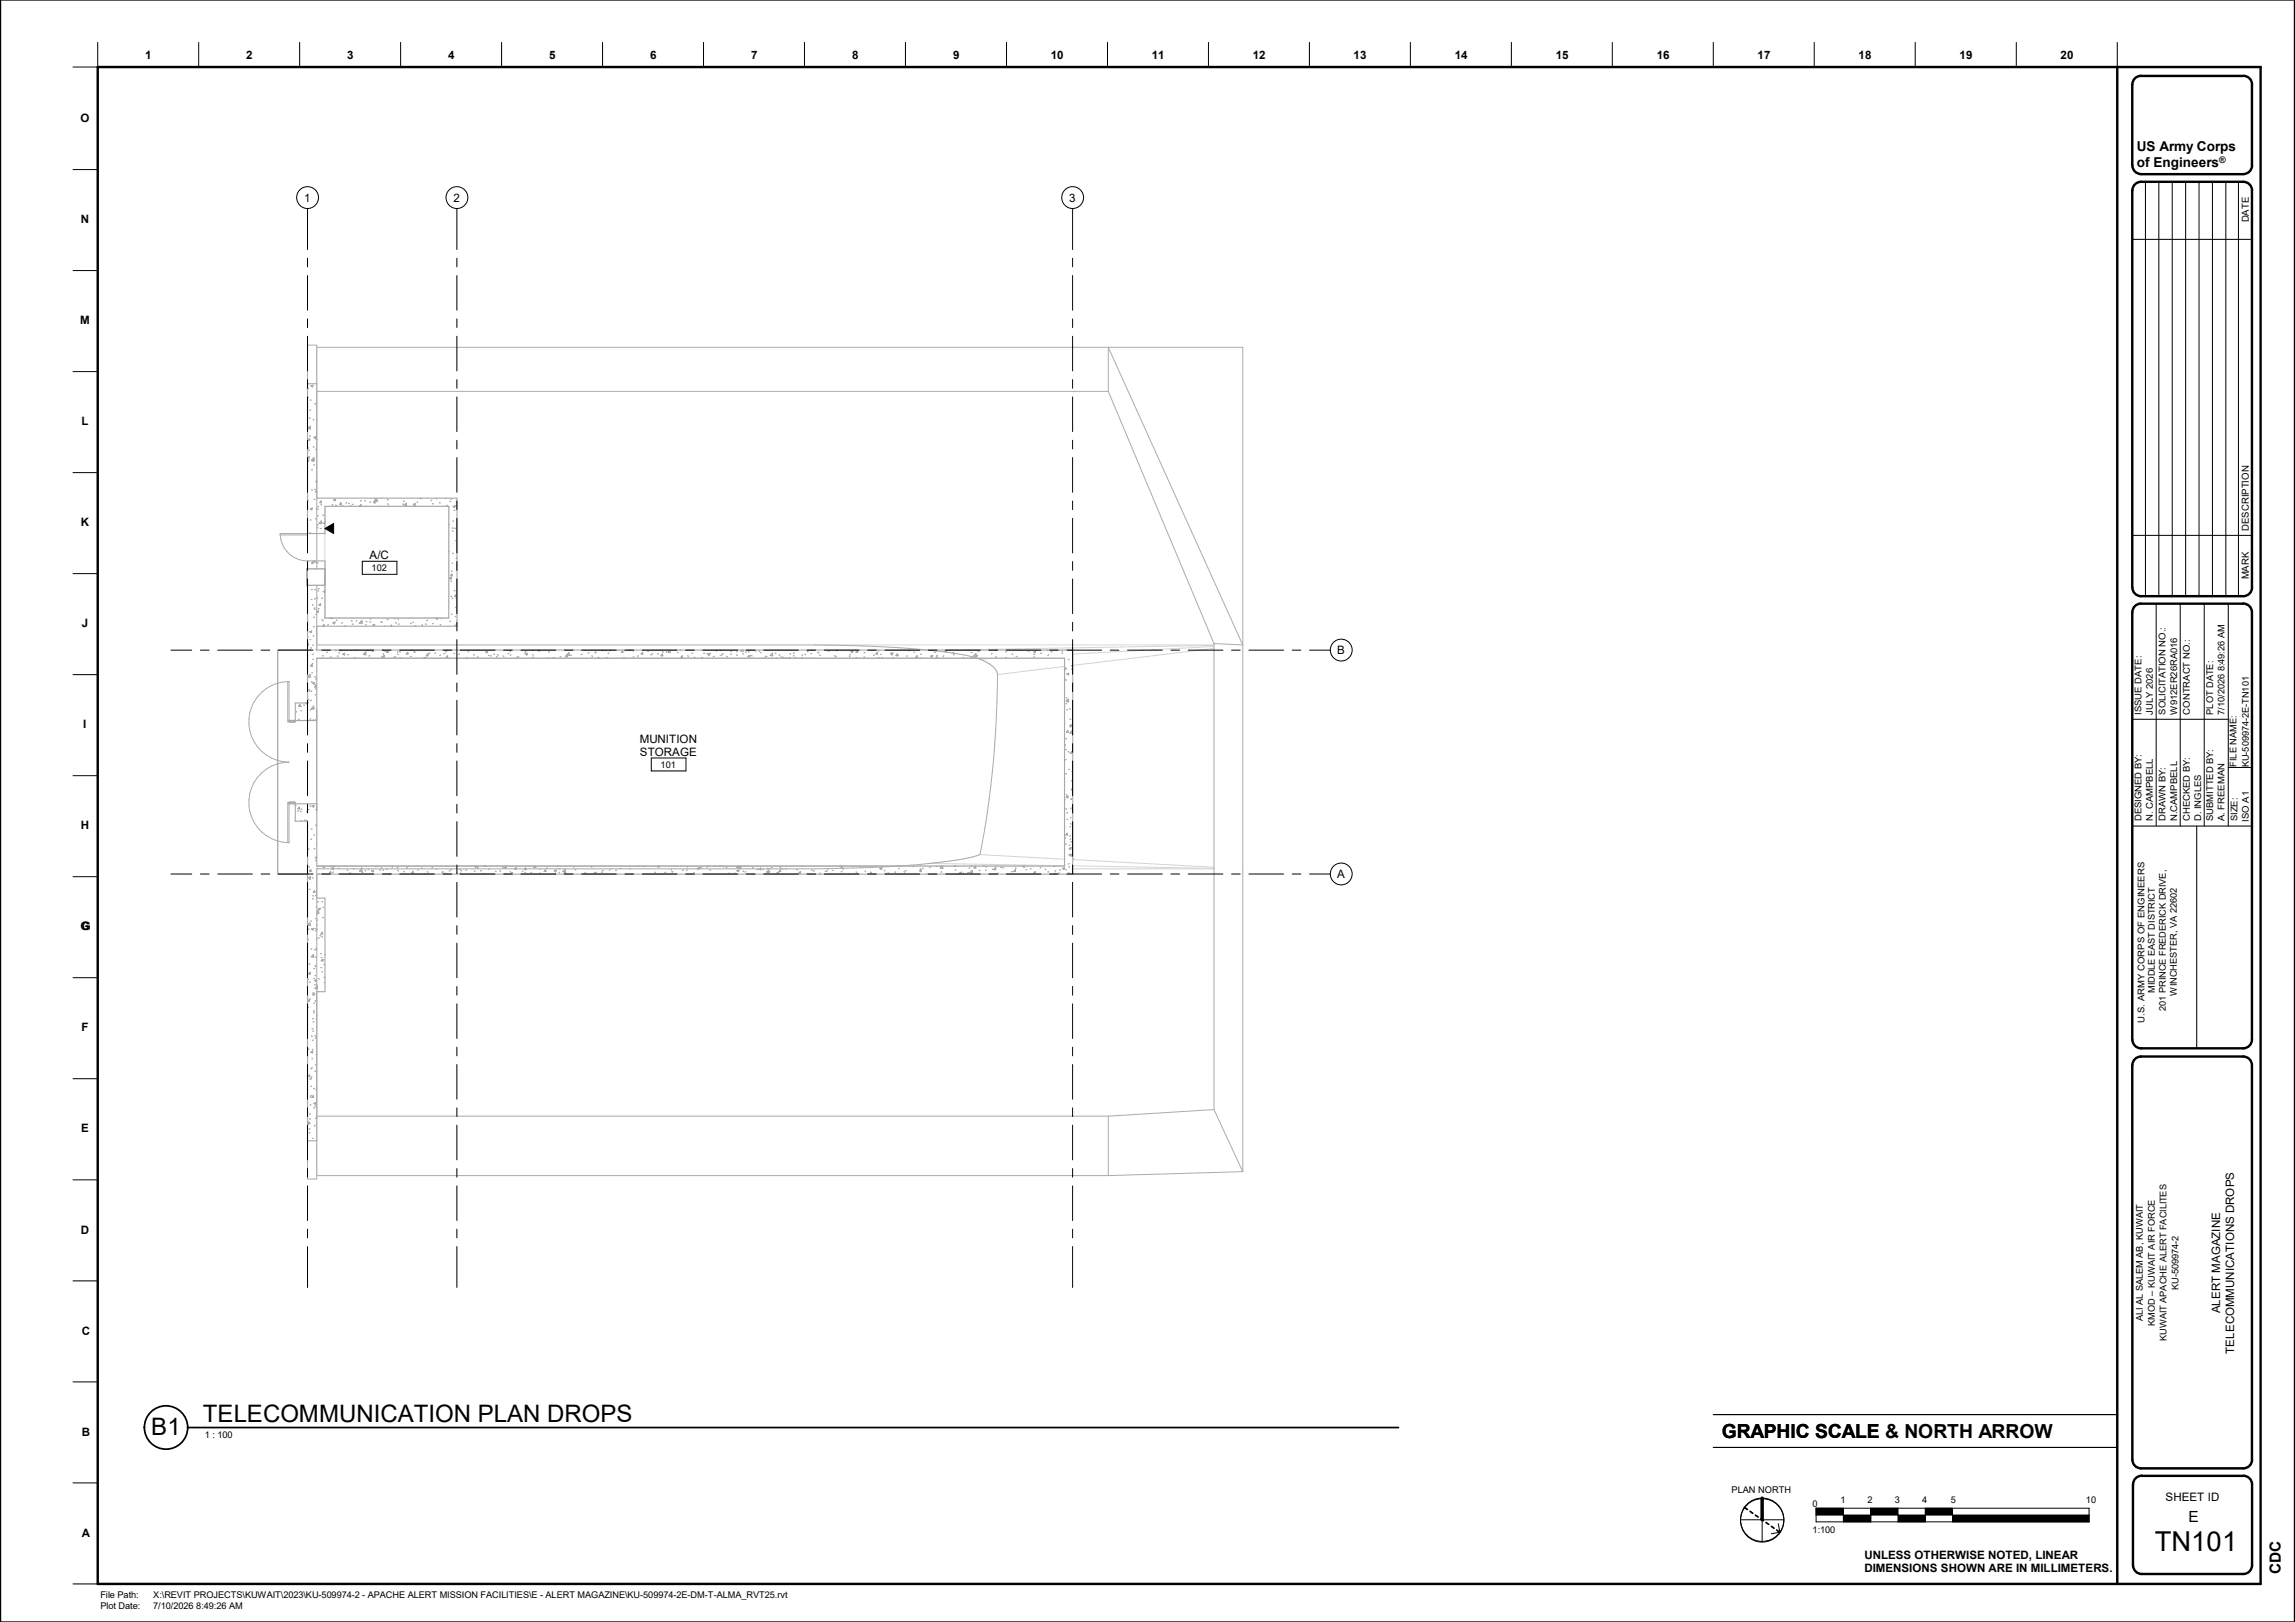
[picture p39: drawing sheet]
<svg xmlns="http://www.w3.org/2000/svg" width="841mm" height="594mm" viewBox="0 0 841 594" stroke-linecap="round" stroke-linejoin="round" font-family="sans-serif">
<defs><g id="words">
<text font-size="10.1" x="789.6" y="567.9">TN101</text>
<g font-size="8.8">
<text x="74.4" y="521">TELECOMMUNICATION PLAN DROPS</text>
<text x="55.5" y="525.7">B1</text>
</g>
<g font-size="7.1">
<text x="630.9" y="526.7">GRAPHIC SCALE</text>
<text x="630.9" y="526.7">GRAPHIC SCALE &amp; NORTH ARROW</text>
</g>
<g font-size="5.6">
<text x="802" y="557.4">E</text>
<text x="835.9" y="576.7" transform="rotate(-90 835.9 576.7)">CDC</text>
</g>
<g font-size="5">
<text x="783.1" y="55.5">US Army Corps</text>
<text x="783.1" y="61.3">of Engineers</text>
</g>
<g font-size="4.3">
<text x="111.5" y="73.9">1</text>
<text x="166.2" y="73.9">2</text>
<text x="391.8" y="73.9">3</text>
<text x="135.5" y="204.8">A/C</text>
<text x="490" y="239.6">B</text>
<text x="490" y="321.6">A</text>
<text x="813.6" y="481.1" transform="rotate(-90 813.6 481.1)">ALERT MAGAZINE</text>
<text x="818.7" y="495.8" transform="rotate(-90 818.7 495.8)">TELECOMMUNICATIONS DROPS</text>
<text x="793.6" y="549.7">SHEET ID</text>
</g>
<g font-size="4.2">
<text x="53.2" y="21.6">1</text>
<text x="90.2" y="21.6">2</text>
<text x="127.2" y="21.6">3</text>
<text x="164.2" y="21.6">4</text>
<text x="201.2" y="21.6">5</text>
<text x="238.2" y="21.6">6</text>
<text x="275.2" y="21.6">7</text>
<text x="312.2" y="21.6">8</text>
<text x="349.2" y="21.6">9</text>
<text x="385.1" y="21.6">10</text>
<text x="422.1" y="21.6">11</text>
<text x="459.1" y="21.6">12</text>
<text x="496.1" y="21.6">13</text>
<text x="533.1" y="21.6">14</text>
<text x="570.1" y="21.6">15</text>
<text x="607.1" y="21.6">16</text>
<text x="644.1" y="21.6">17</text>
<text x="681.1" y="21.6">18</text>
<text x="718.1" y="21.6">19</text>
<text x="755.1" y="21.6">20</text>
<text x="29.5" y="44.7">O</text>
<text x="29.6" y="81.7">N</text>
<text x="29.4" y="118.7">M</text>
<text x="29.9" y="155.7">L</text>
<text x="29.6" y="192.7">K</text>
<text x="29.9" y="229.7">J</text>
<text x="30.5" y="266.7">I</text>
<text x="234.4" y="272">MUNITION</text>
<text x="234.5" y="276.8">STORAGE</text>
<text x="29.6" y="303.7">H</text>
<text x="29.5" y="340.7">G</text>
<text x="29.9" y="340.8">G</text>
<text x="29.9" y="377.7">F</text>
<text x="29.7" y="414.8">E</text>
<text x="29.6" y="451.8">D</text>
<text x="29.9" y="489">C</text>
<text x="29.9" y="525.9">B</text>
<text x="29.9" y="562.9">A</text>
<text x="683.2" y="570.8">UNLESS OTHERWISE NOTED, LINEAR</text>
<text x="683.2" y="575.8">DIMENSIONS SHOWN ARE IN MILLIMETERS.</text>
</g>
<g font-size="3.5">
<text x="824.1" y="81.4" transform="rotate(-90 824.1 81.4)">DATE</text>
<text x="824.1" y="194.4" transform="rotate(-90 824.1 194.4)">DESCRIPTION</text>
<text x="824.1" y="212.2" transform="rotate(-90 824.1 212.2)">MARK</text>
</g>
<g font-size="3.4">
<text x="136.2" y="209.1">102</text>
<text x="784.8" y="261.7" transform="rotate(-90 784.8 261.7)">ISSUE DATE:</text>
<text x="788.9" y="261.7" transform="rotate(-90 788.9 261.7)">JULY 2026</text>
<text x="793.6" y="261.7" transform="rotate(-90 793.6 261.7)">SOLICITATION NO.:</text>
<text x="797.8" y="261.7" transform="rotate(-90 797.8 261.7)">W912ER26RA016</text>
<text x="802.4" y="261.7" transform="rotate(-90 802.4 261.7)">CONTRACT NO.:</text>
<text x="811.1" y="261.7" transform="rotate(-90 811.1 261.7)">PLOT DATE:</text>
<text x="815.2" y="261.7" transform="rotate(-90 815.2 261.7)">7/10/2026 8:49:26 AM</text>
<text x="242.1" y="281.1">101</text>
<text x="819.6" y="280.8" transform="rotate(-90 819.6 280.8)">FILE NAME:</text>
<text x="824.1" y="281.1" transform="rotate(-90 824.1 281.1)">KU-509974-2E-TN101</text>
<text x="784.8" y="300.8" transform="rotate(-90 784.8 300.8)">DESIGNED BY:</text>
<text x="788.9" y="300.8" transform="rotate(-90 788.9 300.8)">N. CAMPBELL</text>
<text x="793.6" y="300.8" transform="rotate(-90 793.6 300.8)">DRAWN BY:</text>
<text x="797.8" y="300.8" transform="rotate(-90 797.8 300.8)">N.CAMPBELL</text>
<text x="802.4" y="300.8" transform="rotate(-90 802.4 300.8)">CHECKED BY:</text>
<text x="806.6" y="300.8" transform="rotate(-90 806.6 300.8)">D. INGLES</text>
<text x="811.1" y="300.8" transform="rotate(-90 811.1 300.8)">SUBMITTED BY:</text>
<text x="815.2" y="300.8" transform="rotate(-90 815.2 300.8)">A. FREEMAN</text>
<text x="820" y="300.8" transform="rotate(-90 820 300.8)">SIZE:</text>
<text x="824.1" y="300.9" transform="rotate(-90 824.1 300.9)">ISO A1</text>
<text x="789.7" y="363.8" transform="rotate(-90 789.7 363.8)">MIDDLE EAST DISTRICT</text>
<text x="797.7" y="364.6" transform="rotate(-90 797.7 364.6)">WINCHESTER, VA 22602</text>
<text x="793.7" y="370.2" transform="rotate(-90 793.7 370.2)">201 PRINCE FREDERICK DRIVE,</text>
<text x="785.8" y="374.5" transform="rotate(-90 785.8 374.5)">U.S. ARMY CORPS OF ENGINEERS</text>
<text x="798.3" y="472.5" transform="rotate(-90 798.3 472.5)">KU-509974-2</text>
<text x="785.2" y="483.9" transform="rotate(-90 785.2 483.9)">ALI AL SALEM AB, KUWAIT</text>
<text x="789.7" y="485.6" transform="rotate(-90 789.7 485.6)">KMOD – KUWAIT AIR FORCE</text>
<text x="794" y="491.3" transform="rotate(-90 794 491.3)">KUWAIT APACHE ALERT FACILITES</text>
<text x="75.1" y="526.8">1 : 100</text>
<text x="634.6" y="546.9">PLAN NORTH</text>
<text x="664.3" y="551.9">0</text>
<text x="674.4" y="550.6">1</text>
<text x="684.4" y="550.6">2</text>
<text x="694.4" y="550.6">3</text>
<text x="704.4" y="550.6">4</text>
<text x="714.9" y="550.6">5</text>
<text x="764.4" y="550.6">10</text>
<text x="664.3" y="561.4">1:100</text>
<text x="36.8" y="585.4">File Path:</text>
<text x="56.1" y="585.4">X:\REVIT PROJECTS\KUWAIT\2023\KU-509974-2 - APACHE ALERT MISSION FACILITIES\E - ALERT MAGAZINE\KU-509974-2E-DM-T-ALMA_RVT25.rvt</text>
<text x="36.8" y="589.5">Plot Date:</text>
<text x="56.1" y="589.5">7/10/2026 8:49:26 AM</text>
</g>
<text font-size="3.3" x="813.3" y="59.8">®</text>
</g></defs>
<path d="M119.1 191.7h3.2v3.7h-3.2z" fill="#000"/>
<g fill="none" stroke="#d4d4d4" stroke-width=".37">
<path d="M116.1 127.2v16.1M164.5 222.8v-37.3h-45.4v40.9h45.4M298.7 236.2h146.2M444.9 237.5l-51.8 6.2M444.9 236.4l-97.4 1.7M444.9 236.8l-51.8 2.8M358.2 241.1h31.9v76.1h-60.4M365.3 241.1l-6.2 .3M390.1 244.1l-24.6 3M340.7 316.2l49.4 .9M359.1 313l31 1.7M393.1 314.8l51.8 2.8"/>
<path d="M393.1 317.1l51.8 1M393.1 318.2h51.8M116.1 408.8v21.8"/>
</g>
<g fill="none" stroke="#ababab" stroke-width=".37">
<path d="M116.1 127.2h339.3v301.9M112.7 140.5v-14.1h3.4v14.1M112.7 152.4h.1M112.7 151.2h.1M112.8 149l-.1 .1M112.9 145.6l-.2 .2M113.1 142.2l-.3 .2M113.3 153l.3 .2M113.5 159.6l.3 .2M113.7 156.1l.1 1-.9-.2zM113.9 150.2h-.4M114 141.4l.7-.3-.2 .6z"/>
<path d="M114 146.5l-.3 .1M115.1 153.7l-.4 .1M115.4 147.8l.3 .2M116 147.7l.1 .1M406.1 143.3h-290v65.1M406.1 143.3l38.8 92.4M406.1 143.3v-16.1l49.3 109-10.5-.5M112.7 164.1h.1M112.7 167.5l.6-.2-.2 .6-.4-.3M112.8 168.8l.3 .2M113.3 168.5l-.3 .1M113.4 160.6l.1 .6h-.6z"/>
<path d="M113.5 164.9h-.4M114.2 179.4l.3 .2M114.5 172l-.3 .1M114.8 163.6l.3 .2M114.9 168.2l.1 .7-.7-.1zM114.9 170.1l.3 .3M115 167.7l.1 1-.9-.2zM115.1 160.2l.7-.3-.2 .6zM115.6 179.2l-.4 .1M115.9 173.5l.2 .2M116 160.6l.1 .1M116 164.6h-.3"/>
<path d="M116.1 176.1l-.4 .3 .4 .1M116.1 179.6l-.5 .5 .5 .1M116.1 160.9h-.3M102.7 195.4h10v.5h-10zM102.7 195.9a10.1 10.1 0 0 0 10 9.5M112.7 186.9h.1M112.9 183.2l-.2 .1M113.6 195.1l.3 .2M113.7 186.4l.7-.3-.2 .6zM114 190.4l-.4 .1M115.4 182.9h-.3M115.6 189.9l.3 .3"/>
<path d="M115.9 186.4l.2 .2M116.3 193.2l.2 .2M116.5 192.2l-.3 .2M116.6 188.8l-.2 .2M116.6 186.4h-.3M116.7 185.5l-.2 .1M116.8 185.4l-.1 .1M117.6 184.8l.3 .2M117.6 183.5l.2 .6h-.6zM117.7 193.5l-.4 .1M117.7 190.8l.1 1-.9-.1zM117.8 191.3l.3 .2"/>
<path d="M118.3 188.6l.3 .2M119 195.4h.1M119.1 191.2l-.5 .5 .5 .1M121.8 185.3l.2 .2M122 184.7l-.3 .2M122.3 183.1l.7-.3-.2 .6zM123 185l.3 .2M125 184.1l.1 .7-.6-.1zM125.6 185.2l-.3 .1M127.1 184.1l-.3 .2M127.8 184.3l.2 .2M128.4 185.3l.3 .1"/>
<path d="M129.4 184.7h-.3M132.2 184.8l.1 .6h-.6zM132.4 183.3l-.3 .2M133.7 183.3l.2 .2M133.9 185.5h.1M135.8 183.9h-.3M136.9 183.9l.7-.3-.2 .6zM137.6 182.6l-.3 .2M138 182.6l.2 1-1-.1zM138.4 183.5l-.4 .1M139.5 185.4v.1M139.8 182.5h.1"/>
<path d="M142 184.5l.3 .2M142.2 183h-.3M142.6 185.3l-.2 .2M147.9 184.6l-.3 .1M148 183.5l.2 .2M148.9 184.3l.1 1-.9-.1zM151.5 184.7l.7-.3-.2 .7zM152.4 185.3l-.3 .1M153.1 183.9l-.3 .2M153.9 182.5l.2 .2M154.5 182.5h.1M158.2 183.2l-.3 .2"/>
<path d="M158.8 184.5h-.3M159.7 182.6l.3 .2M161.3 184.1l-.3 .1M163.4 182.5l-.2 .1M163.7 185l.2 .3M164.5 192.1l.2 .1M165.2 183.6l-.4 .1M165.2 182.8l.2 .2M165.7 193.3l.2 .2M166.1 185.5l.7-.2-.2 .6zM166.1 194.5h-.3M166.2 190.8l-.3 .1"/>
<path d="M166.4 186.8l.3 .2M166.6 193.4l.3 .2M167.3 198h-.3M112.5 208.2h.2v6.4h-.2zM112.7 208.4h6.4v6h-6.4M114.3 219.6h-.3M114.5 215.9l-.4 .1M114.6 205.8l.1 .6h-.6zM115 205.7l.3 .2M115.2 205.4h.2M115.5 219.2l-.3 .3M115.7 215.9l-.3 .2"/>
<path d="M116 205.7l-.3 .3M116.1 214.4v21.8h182.6a376.6 376.6 0 0 1 49.4 2.9 33.1 33.1 0 0 1 15.2 4.6 5 5 0 0 1 2.2 3.4 345.9 345.9 0 0 1-6.4 65.9l-2.8 .9-5.9 1.1a308.9 308.9 0 0 1-34.2 2.8l-17.5 .4h-182.6v90.6h290M116.2 218.9l.3 .2M116.2 206l.3 .2M116.5 216.3l.3 .2M117 215.6h-.3M118.2 219.1h-.3M118.3 214.4l.2 .1M119.1 216.4l-.7 .3 .6 .3 .1-.4M164.5 202h.1M164.7 211.8l.7-.3-.2 .6zM165.3 218.4l.3 .1"/>
<path d="M165.6 212.9h-.4M165.6 210.3l.1 .6h-.6zM165.7 219l.2 .3M165.7 209.2h-.3M165.7 206.2l.2 .2M165.9 202.6l.3 .2M166.8 216.4h-.4M167 217.9l.1 .6h-.6zM167.3 213.2l.2 .1M167.3 218.9l-.2 .2M167.5 204.3l-.3 .1 .3 .2M167.5 209h.1"/>
<path d="M167.5 212.3h-.2M167.5 215.6l-.3 .1M112.7 236.1l.2-.4 .2 .7-.4-.1M112.7 233.3l.2 .1M112.7 238.1h-10.9v82.1h10.9M112.7 227.1h.1M112.7 226.8h.1M113.5 231.4l.7-.3-.2 .6zM113.8 238h-.3M113.9 237.2l.3 .2M113.9 234.3h-.3M114.5 221.5l.3 .2"/>
<path d="M114.8 239.6l-.3 .2M114.9 236.2l-.3 .2M115 232.8l-.2 .2M115.1 229.4l-.2 .2M115.3 226l-.3 .2M115.4 222.6l-.3 .2M115.5 223.1h-.3M115.8 237.8l.2 .2M115.8 225l.2 .2M115.9 232.1l.2 .1M116 224l.7-.2-.2 .6zM116.6 222.8l.3 .3"/>
<path d="M117.4 221.1l.1 .6h-.6zM117.9 226.9l.3 .2M118.2 227.2l.3 .2M118.8 228.7l.2 .7-.7-.1zM119.1 226.3h-.2M120 238.8l-.3 .3M120.4 228.7l-.3 .2M121 226.4l.9 .2-.1-.2M122 228.1l.8-.3-.2 .7zM122.8 238.1h.4M123.2 238.1h.1M123.3 227.1l.3 .2"/>
<path d="M124.1 239.1l.3 .2M124.4 226.4h.1M125.1 238.2l-.3 .2M125.5 228l-.3 .3M125.6 239.6l.7-.3-.1 .6zM126.1 229.4h.1M127.8 239.8h-.4M128.7 227.3l.3 .2M129.4 228.6h-.3M130.1 238.1l.2 .2M130.4 238.1h.1M130.8 227.3l-.3 .2"/>
<path d="M132 228.3h-.4M132.6 227.3l.1 1-.9-.2zM133.9 238.8l.2 1-1-.1zM134 228.7l.2 .2M134.2 227.6l.3 .2M134.2 238.9l-.3 .1M134.5 238.1l.4 .2v-.2M135.6 238.2l.2 .1M135.8 227.8h-.3M136 226.6l-.3 .2M136.7 228.9l.6-.2-.1 .6zM136.7 238.6h-.3"/>
<path d="M139.6 227.8l.3 .2M139.9 227.7l.2 .2M140.6 238.1h-.3M140.6 239.4l-.2 .2M141 238.4l.3 .2M141 229.3l-.1 .1M142.1 238.3l.1 .6-.6-.1zM142.2 226.9h-.3M143 229.4l.4-.4 .1 .4M144.7 226.6h-.3M145 228l.3 .2M145.8 239.6l.2 .2"/>
<path d="M145.8 226.7l.2 .2M145.9 238.7l-.3 .2M146.3 228.5l-.3 .2M146.4 238.6l.3 .2M149.4 238.9l.1 .7-.6-.1zM150.4 228.3l.3 .1M151 238.1l-.2 .1M151.5 227.8l-.3 .2M151.7 238.5l.3 .3M151.8 238.8l.3 .2M152.4 229.2l-.4 .1M154.9 228.9h-.3"/>
<path d="M155.9 228.5l.2 .2M156.6 227.2l-.3 .2M156.7 239.6l.1 .6h-.6zM157.1 239.6h-.3M157.3 239.1l.3 .2M158.7 228.4h-.3M159.7 239.2l-.4 .1M160 226.4l-.2 .1 .5 .3 .1-.4M161.3 228.7l.2 .2M161.4 239.9l-.3 .3M161.9 226.4l-.3 .2M162.7 239.3l.3 .2"/>
<path d="M163.5 238.7l-.3 .1M163.6 238.1l.3 .2 .1-.2M165.1 227.5l-.3 .1M165.4 224.9l.3 .2M166.6 239.2l-.2 .2M166.7 228.9l.3 .3M167 229.1l-.3 .2M167.1 225.7l-.3 .2M167.3 222.3l-.3 .2M167.5 227.2h-.2M168.1 239.5l.3 .2M171.7 238.5l-.2 .3"/>
<path d="M173.6 239.8l.2 .1M178 238.8l.7-.3-.2 .6zM179 240l.2 .2M180.9 239.5l.3 .2M182.6 239.9h-.3M186.5 239.4h-.4M186.9 238.5l.2 .2M187.2 239.8l-.2 .2M192.5 239.1l-.2 .2M192.6 239.6l.7-.3-.2 .6zM192.9 238.5h-.4M195.2 239.7l.3 .2"/>
<path d="M195.4 238.2h-.3M197 238.1l.8 .2-.1-.2M197.7 238.3l-.2 .2M201.1 238.7l.3 .2M208.5 239.1l.1 .9-.9-.1zM209.4 240h-.3M213.3 239.6l-.3 .2M215.8 239.1l-.3 .1M218.4 238.8h-.3M218.4 238.9l-.3 .2M220.5 238.1l-.1 .2h.6l-.1-.2M222.2 238.3h-.3"/>
<path d="M222.8 239.2l.3 .2M223.6 238.2l-.2 .2M226.6 238.1l.2 .1M228.1 238.3l.2 .6h-.6zM228.7 238.2l.3 .2M230.5 238.1h.4M231.9 238.3l.3 .1M235.5 238.9v.7l-.6-.1zM237.4 238.5l.3 .2M238.8 239.8h-.4M239.2 239.4l-.3 .2M241.3 239.4l-.3 .1"/>
<path d="M242.7 239.6l.2 .6h-.7zM242.8 238.7l.3 .2M244.4 238.7l-.3 .2M244.9 238.7l.7-.2-.2 .6zM245.2 238.9l-.4 .1M248.2 238.9l.3 .2M249.5 238.1l-.2 .2M251.6 238.1h-.4M253.7 239.2l.2 .2M257 238.1l.2 .1M257.9 239.1l.3 .3M259.1 239.4l.3 .2"/>
<path d="M259.5 239.5l.7-.2-.2 .6zM259.9 240l-.3 .2M262.3 238.3l.3 .2M263.9 238.1l.2 .2M264.5 239.6l.3 .2M265 239.4l-.2 .1M267.8 238.5l.3 .2M268.1 239.6h-.3M269.9 239.9l.3 .1M270.3 238.6l-.3 .2M271.7 238.1l-.3 .3 .9 .1v-.4M272.2 239.4l.3 .2"/>
<path d="M273.2 238.7l.3 .2M274.5 238.7l-.3 .1M277.1 238.4h-.4M278.1 238.3l.3 .2M278.6 239l.3 .1M283.1 239.2l.1 1-.9-.1zM284.1 239.2l.3 .2M285.8 239.8l-.3 .2M289.5 239.4l.3 .2M291 239.1l-.3 .2M293.9 239.9l.2 .2M294.9 239.6l.3 .2"/>
<path d="M296.2 238.5l-.3 .2M297.5 239.4h-.4M297.6 238.1h.2M299.8 238.8l.2 .2-.3 .1M300.3 239.9l.3 .2M303.9 238.5h-.4M306.6 238.1l-.2 .2h.6v-.2M311.7 239.7l-.3 .2M311.9 238.7l.7-.3-.2 .7zM314.2 238.3l.1 .6h-.6zM316.9 239l-.2 .1M320.4 240h-.3"/>
<path d="M321.5 238.9l.1 .7-.6-.1zM322.2 238.3l-.3 .1M323 239.6l-.4 .1M326.5 239.5l.7-.3-.2 .7zM326.8 239.1l-.3 .1M328.8 239.6l.1 .6h-.6zM329 239.8l.3 .2M333.2 238.3h-.3M334.9 238.8l.3 .2M337.7 239.5l-.3 .2M342.8 238.8l-.3 .3M343.3 240l.2 .2"/>
<path d="M346.5 238.1l-.5 .5 .9 .1-.1-.6M348.1 238.1l-.3 .2M349.2 239l.3 .2M349.8 239.8h-.4M355.3 238.1l.1 .1M356.2 238.9l-.3 .1M358.7 238.6h-.3M362.6 238.1h-.4M363.6 239.4l-.3 .1M364.5 238.1h.3M368.8 238.6l-.3 .2M370.9 239.5l.2 .2"/>
<path d="M373.8 238.1l-.2 .1M376.8 238.5l.3 .2M378.8 238.7l.7-.3-.2 .6zM379.1 239.6h-.3M381.7 239.2l-.4 .1M383.7 238.1l.3 .2M384.3 239.9l-.3 .2M385.5 238.7l-.3 .1M389.1 238.3l.3 .2M389.4 239.2l-.2 .2M392.6 238.1l-.1 .2h.6l-.1-.2M444.9 235.7v170.7"/>
<path d="M105.9 249.6a14.8 14.8 0 0 0-14.7 14.8 14.8 14.8 0 0 0 14.7 14.7 14.8 14.8 0 0 0-14.7 14.8 14.8 14.8 0 0 0 14.7 14.8M105.9 249.6h-.4v14.8h2.7v-.5h-2.3M105.9 249.6v14.8M109.9 258l.1 .7-.6-.1zM110.2 258.5l.2 .2M111.3 258.2l.3 .2M112.7 257.4l-.1 .5-.5-.3 .3-.1M113.2 256.3h-.3M113.3 253l.3 .2M113.4 252.6l-.4 .1M113.6 247.1l.1 .9-.9-.1zM114 243.8l.3 .2"/>
<path d="M114.1 256.5l-.2 .2M114.3 253.1l-.3 .2M114.3 243.4l.2 .6h-.6zM114.4 249.7l-.3 .2M114.4 259.8l-.7 .3M114.5 246.3l-.2 .2M114.6 250.2l.7-.3-.2 .7zM114.6 243l-.2 .1M114.9 241.5h-.3M114.9 258.7l.2 .9-.9-.1zM115.3 247.8l.3 .2M115.5 254.4l.2 .2"/>
<path d="M115.7 250.7l.3 .2M115.8 251l.1 .7-.6-.1zM115.9 252.3h-.3M116 248.6l-.3 .1M116.1 259.9v37.1M116.1 241.1h242.1M118.2 240.1l.2 .2M121.4 240.6l-.4 .1M123.9 240.3h-.3M130.3 240.8l-.3 .2M135.5 240.1l-.3 .2M139.9 240.6l.2 .2"/>
<path d="M140.3 240.4l.6-.3-.2 .6zM144.3 241.1l.5-.6 .1 .6M146.9 240.9l-.4 .1M150.7 240.4l-.3 .1M155.2 241.1h.3M156.1 240.7l-.2 .2M164 240.2l.1 .6h-.6zM171.1 241.1l.1-.3 .1 .3M173.7 241l-.4 .1M175 240.5l.3 .2M180.1 240.2h-.4M182.1 240.5l-.2 .2"/>
<path d="M184.4 240.2l.3 .2M189.3 240.7l.2 .3M189.8 240.5l.3 .1M195.2 240.7l.3 .2M200.7 240.9l.2 .2M203 240.8l-.3 .1M205.6 240.5h-.4M207.2 240.4l.7-.3-.2 .6zM208 240.3l-.2 .2M216.9 240.2l.2 .3M219 241.1l.4-.4v.4M222.1 241.1h.4"/>
<path d="M228.8 240.9l-.3 .1M232.4 240.6l-.4 .1M233.9 240.2l-.3 .2M250 240.2l.1 .6h-.6zM252 240.2l.3 .2M254.7 240.7l-.3 .2M257.1 241.1l.2-.3v.3M261.7 240.4l-.3 .1M264.2 240.1h-.3M266.3 240.4l.2 .2M274.1 240.4l.7-.3-.2 .6zM275.3 240.1l.3 .2"/>
<path d="M280.5 240.6l-.3 .2M280.8 240.3l.3 .2M284.6 241l-.2 .1M286.2 240.5l.3 .2M287.2 240.7h-.3M288 240.9l.2 .2M289 241.1l.4-.2v.2M291 240.2h-.3M291.6 240.8l.3 .2M293.8 241.1h.1M297.1 241v.1M305.7 240.1l.3 .2"/>
<path d="M306.5 240.4l-.3 .2M311.2 240.3l.2 .2M314 240.8l-.3 .1M316.6 240.6l.3 .1M322 240.8l.3 .2M323.1 240.8l.2 .2M327.2 241l-.2 .1M327.4 241l.1 .1M332.4 240.2l-.2 .2M336.1 240.2l.1 .6h-.6zM337.4 241v.1M341.1 240.3l.7-.2-.2 .6z"/>
<path d="M343.2 241.1l.2-.3v.3M343.4 240.6l-.4 .1M345.9 240.3h-.3M353.1 240.7l-.2 .3M355.9 241.1l.5-.2-.1 .2M356.8 240.2l.8-.8 .2 1zM358.3 240.1l-.3 .2M365 240.5l.2 .2M368.9 240.9l-.4 .1M372.7 240.4l-.3 .1M379.1 240.6l-.3 .2M390.1 244.6v.8"/>
<path d="M390.3 249l-.2 .1M390.5 248.9l.3 .2M390.7 244.7l.2 .3M390.7 257.6l.2 .2M390.7 255.5l.2 .2M390.9 246.8l.8-.2-.2 .6zM391.2 259.9l-.3 .1M391.4 256.2l-.4 .1M391.5 256.1l.1 .9-.9-.1zM391.8 241.6h-.3M391.9 259.5l.3 .2M392.6 243.8l.2 .2"/>
<path d="M393 245.1h-.4M108.8 260.6l-.3 .2M109.3 263.4l.3 .2M110.5 260.3l-.3 .1M111.7 263.8l-.3 .1M113.9 263.2l-.3 .2M114.8 263.6l.2 .2M115.7 263.6l.3 .2M390.1 272.9l.2-.1-.2 .6M390.1 264.8l.1 .1M390.6 270.5l.3 .2M390.7 278.3h-.3"/>
<path d="M390.8 274.6h-.3M391.3 267.6l.1 .6h-.6zM391.4 275.3l.3 .2M392.1 265.7l.7-.3-.2 .6zM392.1 266.1l.3 .2M392.4 263.4h-.3M392.7 275.3l.2 .6-.7-.1zM392.9 267.6l.1 1-.9-.1zM393.1 275.8v.1M393.1 279.1l-.2 .2M393.1 274.3h-.1M105.9 294.4h2.3v-.5h-2.7v14.8h.4"/>
<path d="M105.9 293.9v14.8M108.2 294.9l.3 .2M109.4 297l-.3 .1M109.6 295.6l.2 .6h-.6zM110.1 297.1l.3 .2M110.3 296.3l.3 .2M112.6 297.1l-.2 .2M113.3 296.5h-.4M113.6 295.1l.3 .2M114.4 295.2l.7-.2-.2 .6zM115.7 296.5l.3 .2M116 296.1h.1"/>
<path d="M390.1 292.9h.2M390.1 296.6h.1M390.6 283.3l.2 .2M390.6 296.2l.2 .2M390.7 291.9l.7-.3-.2 .6zM390.8 291l.3 .2M390.9 297.6l.3 .2M391.9 281.8h-.4M392.5 299.3l-.3 .3M392.6 296l-.3 .2M392.7 292.6l-.2 .2M392.8 292.6l-.3 .1"/>
<path d="M392.8 285.9l.3 .1M392.9 289.2l-.3 .2M392.9 288.9l-.3 .1M393 285.8l-.3 .2M393.1 282.4l-.3 .2M110.6 300.5l-.3 .1M111.6 300.3l.2 .2M112.6 300.4l-.3 .3M112.7 314.9h.1M113 310.9l.3 .2M113.2 317.5l.3 .1M113.9 318.5l.1 .7-.6-.1z"/>
<path d="M114.2 307.3l-.3 .1M114.3 303.7h-.3M115 305.7l.3 .2M115.4 310.9h-.3M115.6 315l.2 .3M115.6 302.2l.3 .2M116 308.9l.1 .1M116.1 313.9l-.6 .2 .5 .3 .1-.2M116.1 317.2h213.6M116.5 318l-.3 .1M117 320l-.2 .2M118 317.2l.3 .3"/>
<path d="M118.6 317.7l.3 .1M119 317.7h-.3M121.1 317.2l-.2 .2 .9 .1v-.3M121.2 319.2l.1 .6-.6-.1zM121.6 318.2l.7-.3-.2 .6zM122.2 319.4l-.3 .2M124 317.9l.3 .2M127.4 318.6l-.2 .2M127.8 319.8l.3 .2M129.2 320h-.4M129.5 318.1l.2 .2M132.5 318.2l.1 1-.9-.1z"/>
<path d="M132.6 317.9l-.2 .2M133 319.5h-.3M133.8 318.8l.2 .2M134.9 318.3l.2 .3M136.2 319l.7-.3-.2 .6zM137.8 317.2l-.3 .3M138.1 317.2l.3 .2M139.4 318.6l-.3 .1M139.7 317.8l.2 .2M140.3 318.6l.2 .2M142 318.3h-.4M142.9 319.9l-.2 .2"/>
<path d="M143.6 317.5l.2 .1M145.7 318.8l.3 .2M145.8 317.8h-.3M148.2 319.2l-.3 .2M149 317.7l.3 .2M150.8 319.8l.7-.3-.2 .6zM151.1 319.1l.3 .1M153.3 318.5l-.3 .2M154.4 317.9l.3 .2M156.5 319.3l.3 .1M158.6 317.8l-.3 .1M159.9 318.1l.2 .2"/>
<path d="M162 319.5l.3 .2M162.3 319.3h-.2M163 319.7l.2 .3M164.9 318.9l-.3 .1M165.3 318.4l.3 .2M167.4 319.7l.3 .2M168.7 318.4l-.3 .1M168.8 319.7l-.3 .3M168.9 318.7l.2 .3M170.7 318.6l.3 .2M172.8 320l.3 .2M174.1 319l-.3 .2"/>
<path d="M174.3 317.2l-.4 .1 .5 .4 .2-.5M174.8 317.7l.2 .3M175.2 317.6h-.4M176.1 318.9l.3 .1M177.2 320l.3 .2M177.6 317.2h.1M177.6 317.2h.6M177.7 317.3h-.3M179.3 318.3l-.3 .2M181.5 319.1l.3 .1M183.2 318.9l.2 .3M184.4 317.6l-.3 .2"/>
<path d="M185.3 319.9l-.3 .1M185.3 317.2l.2 .7-.6-.1zM186.9 319.3l.3 .2M187.9 319.6h-.4M188.5 318.1l.7-.2-.2 .6zM189.1 317.9l.3 .2M191.7 319.1h-.3M192.4 319.5l.3 .2M192.7 317.9v.7l-.5-.1zM194.8 319.5l-.3 .2M195.8 317.2l-.3 .4 .8 .1v-.5M197.8 319.7l.3 .2"/>
<path d="M198.1 318.2l-.3 .1M199.9 318.9l-.3 .2M199.9 318.6l.2 .6-.7-.1zM200.7 317.9l-.4 .1M203.1 319l.7-.3-.2 .6zM203.2 320l.3 .2M204.5 317.4l-.3 .1M204.9 319.4l.2 .3M205.2 318.1l-.3 .2M206.3 319.2l.8-.8 .1 1zM207.2 319.2l.1 .6-.6-.1zM210.4 317.4l-.3 .2"/>
<path d="M210.8 318.4l.2 .2M214.6 319.7h-.3M216.7 317.4l.2 .2M217.7 319.8l.7-.3-.2 .6zM220.7 319.4l-.3 .2M221.1 318.9h-.4M223.6 318.6h-.3M225.9 318.6l-.3 .3M227.5 318.1h-.4M231.1 318l-.3 .2M233.9 317.2h-.3M236.3 317.2l-.2 .3"/>
<path d="M240 319.4l.2 .2M241.2 317.2l-.3 .1 .5 .4 .1-.5M241.4 319.9l-.2 .2M244 319.5h-.3M245.9 318.4l.2 .2M246.5 319.3l-.2 .1M246.5 319.2h-.3M250.4 318.7h-.3M251.8 318.5l-.3 .2M251.8 317.4l.3 .2M254.3 319.6l.2 .2M255.5 318.1l.7-.3-.2 .7z"/>
<path d="M256.8 317.8l-.3 .1M257 317.8l-.2 .2M259.4 317.5h-.4M259.6 317.2h.2M260.2 318.6l.2 .2M262.1 317.2l-.2 .1M263.6 317.2h.6M264.9 317.3l.3 .2M266.1 317.6l.3 .2M267.3 319.7l-.2 .3M269.5 319.8l-.3 .1M270.1 318.9l.7-.2-.2 .6z"/>
<path d="M270.3 317.5l.3 .2M270.6 317.2l-.6 .6 .9 .1-.1-.7M271.4 317.3l.1 .6-.6-.1zM272.5 319l-.2 .2M273.3 319.3l-.3 .1M275.7 317.8l.3 .2M277.7 318.4l-.3 .2M278.7 317.9l.1 .7-.6-.1zM279.8 318.5h-.4M281.1 318l.3 .2M281.6 318.6l.2 1-.9-.2zM281.9 319.1l.2 .2"/>
<path d="M282.3 318.1l-.3 .1M283 317.6l-.3 .2M284.7 319.7l.7-.2-.2 .6zM286 318.6l.1 .6h-.6zM286.2 317.6l-.4 .1M286.6 318.2l.3 .2M287.8 318.1l.2 .2M292 318.5l.3 .1M293.2 319.7l-.3 .1M293.3 319.2l.1 .6h-.6zM293.8 317.2l.2 .1M296.3 320h-.3"/>
<path d="M297.4 318.7l.3 .2M298.4 318.9l-.2 .2M302.7 319.1l-.3 .1M302.9 318.9l.2 .2M303.7 318.2l-.3 .1M305.3 318.8h-.4M308.1 317.2l-.3 .1 .5 .3 .2-.4M308.3 319.2l.3 .1M308.8 317.5l-.2 .2M309.1 318.3h-.3M313.7 319.4l.3 .1M315.5 317.4l-.3 .1"/>
<path d="M317 319l.2 .3M319.1 319.6l.3 .2M319.2 319.4l-.3 .2M322.4 318.1l.7-.3-.2 .6zM322.9 318l.3 .3M324.3 318.8l-.2 .2M324.5 319.8l.3 .2M325.7 319.7l-.4 .1M328.2 319.4h-.3M329 317.2h.1M329.6 318l-.3 .2M331.3 319.2l.2 .2"/>
<path d="M332.1 318.9h-.4M334.8 317.3l-.2 .2M337 318.9l.7-.3-.2 .7zM337.2 318.2l.2 .2M338.5 318.1h-.4M341 317.7l-.3 .1M343.1 317.2l.3 .2M344.8 317.2h-.3M345.1 319.3l-.3 .1M345.3 317.2l-.7 .8 .9 .1-.1-.9M349.7 317.2h.6M350.3 318.6l-.2 .2"/>
<path d="M351.6 319.7l.7-.3-.2 .7zM352.9 319.7l.3 .3M355 319.5l-.3 .1M355.4 317.9l-.2 .2M355.9 317.2l.2 .2M356.2 318.8l.1 1-.9-.1zM357.5 317.3l.1 .6h-.6zM358.9 318.7l.2 .2M360.6 317.2l-.1 .1M361.3 317.4l.2 .2M361.4 318.7h-.3M363.9 318.3l-.3 .1"/>
<path d="M364.7 317.9l.2 .7-.7-.1zM364.8 317.7l.2 .2M365.8 319.8l-.3 .2M366.7 317.6l.2 .2M367.8 317.8l-.3 .1M371 319.2l-.3 .2M372 318.6l.2 .6h-.7zM372.1 317.9l.3 .2M375 317.2l-.2 .1 .5 .3 .1-.4M376.2 318.4l-.2 .2M377.5 318.1l.3 .2M379.3 319.2l.1 .6h-.6z"/>
<path d="M381.5 317.7l-.3 .2M382.9 318.3l.3 .2M384.3 319.3l-.3 .1M386.2 317.2l.3 .2M386.4 317.2h-.1M386.9 319h-.3M388.1 319.7l.2 .2M388.4 318.6l.3 .1M389.4 318.1l.7-.3-.2 .6zM390.2 306.8l.3 .2M390.5 309.1l.3 .2M390.7 318.5h-.3"/>
<path d="M391.1 305.2l.1 .6h-.6zM391.3 300.1h-.3M391.7 317.4l.2 .2M391.8 319.7l-.3 .1M391.8 310.7l.8-.3-.3 .7zM391.8 316.3l-.2 .2M392 312.9l-.3 .2M392.1 309.5l-.3 .2M392.2 306.1l-.2 .2M392.2 301.6l.3 .2M392.3 310.9l-.4 .1M392.3 302.7l-.2 .2"/>
<path d="M392.4 307.3h-.4M392.4 308.2l.2 .2M392.5 312.8l.1 .7-.6-.1zM393.1 314.5h.1M112.7 326.8v.1M113 321.4l.7-.2-.2 .6zM113.5 338l.2 1-1-.1zM113.7 325.7l-.4 .1M113.8 322l-.3 .1M113.9 337.3l.2 .1M114.4 321.5l.3 .1M114.6 328l.3 .2"/>
<path d="M114.9 329.2h-.4M115.3 326.2l.1 .6h-.6zM115.6 327.9l.2 .2M115.9 332.1l.2 .1M115.9 336.4h-.3M116 334.7l.2 .2M116 321.7h.1M116 321.8l.1 .1M116 338.6l.3 .2M116.4 336.9l-.3 .2M116.5 333.5l-.3 .3M116.6 332.9l.7-.2-.2 .5z"/>
<path d="M116.7 330.2l-.3 .2M116.7 333.8l.1 .6h-.6zM118 330.1l.2 .3M118.4 336l-.3 .1M118.6 332.4h-.3M128.1 320.2l.3-.4 .1 .4M143.1 320.2l.3-.3v.3M156 320.1l-.4 .1M214.2 320.2l.3-.4 .1 .4M215.4 320.1l-.1 .1M217.8 320.2h.1M267 320.1l-.4 .1"/>
<path d="M275.9 320.1l.1 .1M300.3 320.2l.3-.4v.4M311.1 320.1l.1 .1M314 320.1l-.1 .1M330 320l.2 .2M339.8 320l-.2 .2M351.2 320l-.4 .1M377.7 320.2h.3M386.3 320.2l.3-.4 .1 .4M112.7 358.7h.1M113.1 344l-.3 .1M113.2 340.4h-.3"/>
<path d="M113.3 353l.2 .2M113.5 359.6l.2 .1M113.7 356.1v.6h-.5zM114.2 340.3l.7-.3-.2 .6zM114.3 347.6h-.3M114.9 349.6l.1 1-.9-.2zM115.2 358.4h-.3M115.3 359.1l.7-.3-.2 .7zM115.3 347.9l.3 .1M115.4 354.7l-.4 .1M115.5 353.6l.2 .3M115.5 340.7l.3 .3"/>
<path d="M115.7 357.2l-.3 .2M115.8 353.9l-.3 .1M115.8 340.1h-.4M115.9 350.5l-.2 .1M115.9 347.6l.3 .2M116 347.1l-.2 .2M116.2 343.7l-.3 .2M116.3 340.3l-.3 .2M116.7 358.4l.3 .2M117 343.5l-.4 .1M117.3 342.6l.3 .2M117.4 349.2l.3 .2"/>
<path d="M117.7 351.7l.7-.2-.2 .6zM117.9 354.4h-.3M117.9 355.9l.3 .2M118 343l.2 .2M118 350.7l-.3 .1M118.1 341.5l.1 .6h-.6zM118.7 353.2l.3 .2M118.9 359.8l.2 .1M119.1 349.6v.1M119.1 357.9h-.4M112.7 368.8l.3 .2M112.8 366.5l.7-.3-.2 .6z"/>
<path d="M113.7 365.9h-.3M114.1 379.4l.3 .2M114.7 376.8h-.4M114.7 363.6l.3 .2M114.8 373.1h-.3M114.9 370.2l.2 .1M114.9 377.5l-.3 .2M115.1 363.8l.1 .6-.6-.1zM115.1 374.1l-.3 .3M115.1 370.8l-.2 .2M115.3 367.4l-.3 .2M115.4 364l-.3 .2"/>
<path d="M115.4 379.3l.3 .3M115.5 366.5l.2 .2M115.5 360.6l-.2 .2M115.9 373.3l.2 .2M115.9 360.4l.2 .3M116.1 371.9v.1M116.2 361.2l.1 1-.9-.2zM116.4 361.9h-.3M113.2 384.3h-.3M113.4 393.7l.1 .6h-.6zM113.5 395.1l.3 .2M113.9 385.3l.7-.3-.2 .7z"/>
<path d="M114.1 395.1h-.3M114.2 397.8l-.3 .2M114.3 391.4l-.4 .1M114.3 394.4l-.3 .2M114.4 391l-.2 .2M114.6 387.7l-.3 .2M114.7 384.3l-.3 .2M114.8 380.9l-.3 .2M115.3 398.6l-.3 .1M115.4 392.2l.3 .3M115.6 390l.3 .1M115.8 399l.2 .2"/>
<path d="M115.8 386.2l.3 .2M115.9 380.2l-.4 .1M112.7 417.8v14h3.4v-14M112.7 411.4l.6-.2-.2 .6-.4-.2M113 410.9l.3 .2M113.6 414.7l-.3 .3M113.6 413.5h-.4M113.7 411.4l-.3 .2M113.7 409.8h-.3M113.7 401.7l.3 .2M113.8 408l-.3 .2M113.9 404.6l-.2 .2"/>
<path d="M114 401.2l-.2 .2M114.7 416.9l-.3 .1M114.8 401.3l.1 .7-.6-.1zM115 405.7l.2 .2M115.1 404.1l.6-.2-.1 .6zM115.1 412.3l.3 .2M115.4 405.1l.2 .2M115.8 411.9l.2 .2M116 405.8h.1M116.1 409.2l-.4 .4h.4M116.1 409.4l-.2 .1M406.1 408.8v21.8"/>
<path d="M444.9 406.4l-38.8 2.4M444.9 406.4l10.5 22.7M116.1 430.6h290M455.4 429.1l-49.3 1.5"/>
</g>
<path d="M112.7 208.2v-2.8h6.4v21h45.4v-40.9h-45.4v9.9h-6.4v-54.9h3.4v42h51.4v46.9h-51.4v8.7h277v82.1h-277v8.7h3v34.3h-3v54.6h-3.4v-117h-4.5v-6.4h7.9v22.8h274v-76.1h-274v22.8h-7.9v-6.4h4.5v-42.9M106 263.9l2.1 .1zM106 294.3l2.1 .1z" fill="none" stroke="#ababab" stroke-width=".42"/>
<g fill="none" stroke="#000" stroke-width=".37">
<path d="M119.1 193.6l3.2-1.9v3.7z"/>
<circle cx="112.7" cy="72.4" r="4"/>
</g>
<path d="M111.5 70.1h2.3v4.7h-2.3z" fill="#fff"/>
<g fill="none" stroke="#000" stroke-width=".37">
<path d="M112.7 76.4v15M112.7 94.6v3.1M112.7 100.9v12.7M112.7 116.8v3.2M112.7 123.1v12.7M112.7 139v3.2M112.7 145.4v12.7M112.7 161.2v3.2M112.7 167.6v12.7M112.7 183.5v3.1M112.7 189.8v12.7M112.7 205.7v3.2"/>
<path d="M112.7 212v12.7M112.7 227.9v3.2M112.7 234.3v12.7M112.7 250.1v3.2M112.7 256.5v12.7M112.7 272.4v3.1M112.7 278.7v12.7M112.7 294.6v3.2M112.7 300.9v12.7M112.7 316.8v3.2M112.7 323.2v12.7M112.7 339v3.2"/>
<path d="M112.7 345.4v12.7M112.7 361.3v3.2M112.7 367.7v12.7M112.7 383.5v3.2M112.7 389.9v12.7M112.7 405.8v3.1M112.7 412.1v12.7M112.7 428v3.2M112.7 434.3v12.7M112.7 450.2v3.2M112.7 456.6v15"/>
<circle cx="491.5" cy="320.1" r="4"/>
</g>
<path d="M490 317.8h2.8v4.7h-2.8z" fill="#fff"/>
<g fill="none" stroke="#000" stroke-width=".37">
<path d="M62.7 320.1h7.6M73.4 320.1h3.2M79.8 320.1h12.7M95.7 320.1h3.1M102 320.1h12.7M117.9 320.1h3.2M124.2 320.1h12.7M140.1 320.1h3.2M146.5 320.1h12.7M162.3 320.1h3.2M168.7 320.1h12.7M184.6 320.1h3.1"/>
<path d="M190.9 320.1h12.7M206.8 320.1h3.2M213.1 320.1h12.7M229 320.1h3.2M235.4 320.1h12.7M251.2 320.1h3.2M257.6 320.1h12.7M273.5 320.1h3.2M279.9 320.1h12.7M295.7 320.1h3.2M302.1 320.1h12.7M318 320.1h3.1"/>
<path d="M324.3 320.1h12.7M340.2 320.1h3.2M346.5 320.1h12.7M362.4 320.1h3.2M368.8 320.1h12.7M384.6 320.1h3.2M391 320.1h12.7M406.9 320.1h3.1M413.2 320.1h12.7M429.1 320.1h3.2M435.4 320.1h12.7M451.3 320.1h3.2"/>
<path d="M457.7 320.1h12.7M473.5 320.1h3.2M479.9 320.1h7.6"/>
<circle cx="491.5" cy="238.1" r="4"/>
</g>
<path d="M490 235.8h2.8v4.7h-2.8z" fill="#fff"/>
<g fill="none" stroke="#000" stroke-width=".37">
<path d="M62.7 238.1h7.6M73.4 238.1h3.2M79.8 238.1h12.7M95.7 238.1h3.1M102 238.1h12.7M117.9 238.1h3.2M124.2 238.1h12.7M140.1 238.1h3.2M146.5 238.1h12.7M162.3 238.1h3.2M168.7 238.1h12.7M184.6 238.1h3.1"/>
<path d="M190.9 238.1h12.7M206.8 238.1h3.2M213.1 238.1h12.7M229 238.1h3.2M235.4 238.1h12.7M251.2 238.1h3.2M257.6 238.1h12.7M273.5 238.1h3.2M279.9 238.1h12.7M295.7 238.1h3.2M302.1 238.1h12.7M318 238.1h3.1"/>
<path d="M324.3 238.1h12.7M340.2 238.1h3.2M346.5 238.1h12.7M362.4 238.1h3.2M368.8 238.1h12.7M384.6 238.1h3.2M391 238.1h12.7M406.9 238.1h3.1M413.2 238.1h12.7M429.1 238.1h3.2M435.4 238.1h12.7M451.3 238.1h3.2"/>
<path d="M457.7 238.1h12.7M473.5 238.1h3.2M479.9 238.1h7.6"/>
<circle cx="167.4" cy="72.4" r="4"/>
</g>
<path d="M166.2 70.1h2.4v4.7h-2.4z" fill="#fff"/>
<g fill="none" stroke="#000" stroke-width=".37">
<path d="M167.4 76.4v15M167.4 94.6v3.1M167.4 100.9v12.7M167.4 116.8v3.2M167.4 123.1v12.7M167.4 139v3.2M167.4 145.4v12.7M167.4 161.2v3.2M167.4 167.6v12.7M167.4 183.5v3.1M167.4 189.8v12.7M167.4 205.7v3.2"/>
<path d="M167.4 212v12.7M167.4 227.9v3.2M167.4 234.3v12.7M167.4 250.1v3.2M167.4 256.5v12.7M167.4 272.4v3.1M167.4 278.7v12.7M167.4 294.6v3.2M167.4 300.9v12.7M167.4 316.8v3.2M167.4 323.2v12.7M167.4 339v3.2"/>
<path d="M167.4 345.4v12.7M167.4 361.3v3.2M167.4 367.7v12.7M167.4 383.5v3.2M167.4 389.9v12.7M167.4 405.8v3.1M167.4 412.1v12.7M167.4 428v3.2M167.4 434.3v12.7M167.4 450.2v3.2M167.4 456.6v15"/>
<circle cx="393.1" cy="72.4" r="4"/>
</g>
<path d="M391.8 70.1h2.4v4.7h-2.4z" fill="#fff"/>
<g fill="none" stroke="#000" stroke-width=".37">
<path d="M35.8 15.5v9.1h-9M72.8 15.5v9.1M109.8 15.5v9.1M146.8 15.5v9.1M183.8 15.5v9.1M220.8 15.5v9.1M257.8 15.5v9.1M294.8 15.5v9.1M331.8 15.5v9.1M368.9 15.5v9.1M405.8 15.5v9.1M442.8 15.5v9.1"/>
<path d="M479.8 15.5v9.1M516.8 15.5v9.1M553.8 15.5v9.1M590.8 15.5v9.1M627.8 15.5v9.1M664.8 15.5v9.1M701.8 15.5v9.1M738.9 15.5v9.1M775.9 15.5v9.1M26.8 62.1h9M393.1 76.4v15M786.2 66.6v151.8"/>
<path d="M791.1 66.6v151.8M796 66.6v151.8M800.9 66.6v151.8M805.9 66.6v151.8M810.8 66.6v151.8M815.7 66.6v151.8M820.3 66.6v151.8M26.8 99.1h9M393.1 94.6v3.1M781.4 87.7h43.8M393.1 100.9v12.7M393.1 116.8v3.2"/>
<path d="M26.8 136.1h9M393.1 123.1v12.7M393.1 139v3.2M393.1 145.4v12.7M26.8 173.1h9M393.1 161.2v3.2M393.1 167.6v12.7M393.1 183.5v3.1M393.1 189.8v12.7M781.4 196.1h43.8M26.8 210.1h9M132.8 205.6h12.7v4.8h-12.7z"/>
<path d="M393.1 205.7v3.2M393.1 212v12.7M393.1 227.9v3.2M393.1 234.3v12.7M790.2 221.1v81.5M799 221.1v81.5M807.8 221.1v81.5M816.6 221.1v81.5M26.8 247.1h9M393.1 250.1v3.2M393.1 256.5v12.7M238.7 277.6h12.7v4.8h-12.7z"/>
<path d="M393.1 272.4v3.1M393.1 278.7v12.7M781.4 263.4h35.2M26.8 284.1h9M393.1 294.6v3.2M816.6 281.1h8.6M393.1 300.9v12.7M393.1 316.8v3.2M781.4 302.6h43.8M805 302.6v81.4M26.8 321.1h9M393.1 323.2v12.7"/>
<path d="M393.1 339v3.2M26.8 358.1h9M393.1 345.4v12.7M393.1 361.3v3.2M393.1 367.7v12.7M26.8 395.1h9M393.1 383.5v3.2M393.1 389.9v12.7M393.1 405.8v3.1M393.1 412.1v12.7M26.8 432.1h9M393.1 428v3.2"/>
<path d="M393.1 434.3v12.7M393.1 450.2v3.2M393.1 456.6v15M26.8 469.1h9M26.8 506.1h9M627.8 518.1h148.1M627.8 530.1h148.1M26.8 543.1h9M665.5 552.4h100.1v5h-100.1zM675.5 552.4v5M685.5 552.4v5M695.5 552.4v5"/>
<path d="M705.5 552.4v5M715.5 552.4v5M765.6 554.9h-100.1M26.8 580.1h9"/>
<circle cx="645.8" cy="556.9" r="7.9"/>
</g>
<g fill="none" stroke="#000" stroke-width=".89">
<path d="M0 0v594.1M841 0v594.1M35.8 24.6h792.6v555.5h-792.6zM775.9 24.6v555.5M781.4 31v29.6M784.6 27.8h37.5M784.6 27.8a3.1 3.1 0 0 0-3.2 3.1M822.1 27.8a3.2 3.2 0 0 1 3.2 3.1l-.1 29.7M781.4 69.8v145.4M781.4 60.6a3.2 3.2 0 0 0 3.2 3.2h37.5M822.1 66.6h-37.5a3.1 3.1 0 0 0-3.2 3.2M822.1 66.6a3.2 3.2 0 0 1 3.2 3.2"/>
<path d="M825.2 69.8l.1 145.4a3.2 3.2 0 0 1-3.2 3.2M825.3 60.6a3.2 3.2 0 0 1-3.2 3.2M781.4 215.2a3.2 3.2 0 0 0 3.2 3.2h37.5M781.4 224.3v156.5M781.4 224.2a3.1 3.1 0 0 1 3.2-3.1h37.5a3.2 3.2 0 0 1 3.1 3.2v156.5a3.2 3.2 0 0 1-3.1 3.2h-37.5a3.2 3.2 0 0 1-3.2-3.2M781.4 390.1v144.5a3.2 3.2 0 0 0 3.2 3.2h37.5M781.4 390.1a3.1 3.1 0 0 1 3.2-3.1h37.5a3.2 3.2 0 0 1 3.1 3.1l.1 144.5a3.2 3.2 0 0 1-3.2 3.2M784.8 540.6l37.3-.1a3.2 3.2 0 0 1 3.2 3.2v29.6a3.2 3.2 0 0 1-3.2 3.2h-37.3M784.9 540.5a3.2 3.2 0 0 0-3.3 3.2l.1 29.6a3.2 3.2 0 0 0 3.2 3.2"/>
</g>
<path d="M665.5 552.4h10v2.5h-10zM675.5 554.9h10v2.5h-10zM685.6 552.4h9.9v2.5h-9.9zM695.5 554.9h10v2.5h-10zM705.5 552.4h10v2.5h-10zM715.5 554.9h50.1v2.5h-50.1z" fill="#000"/>
<circle cx="60.8" cy="522.8" r="7.9" fill="none" stroke="#000" stroke-width=".63"/>
<g fill="#fff">
<path d="M75.1 523.7h10.2v3.9h-10.2z"/>
<path d="M55.5 517.8h10.7v9.9h-10.7z"/>
<path d="M74.4 513.1h157.4v9.9h-157.4z"/>
</g>
<path d="M68.7 522.9h443.8M639.2 552.1l1.2 .8M641.3 553.6l1 .7M643.3 554.9l1 .7M645.2 556.3l1 .7M647.2 557.7l1 .6M649.1 559.1l1 .6M651.1 560.4l1.1 .8" fill="none" stroke="#000" stroke-width=".63"/>
<g fill="none" stroke="#000" stroke-width=".37">
<path d="M637.8 556.6h15.9M645.8 556.6v8M651.7 558.1l.5 3.1-3.1 .6"/>
<circle cx="645.8" cy="556.6" r="7.9"/>
</g>
<path d="M645.8 548.7v7.9" fill="none" stroke="#000" stroke-width="1.3"/>
<use href="#words"/>
</svg>
